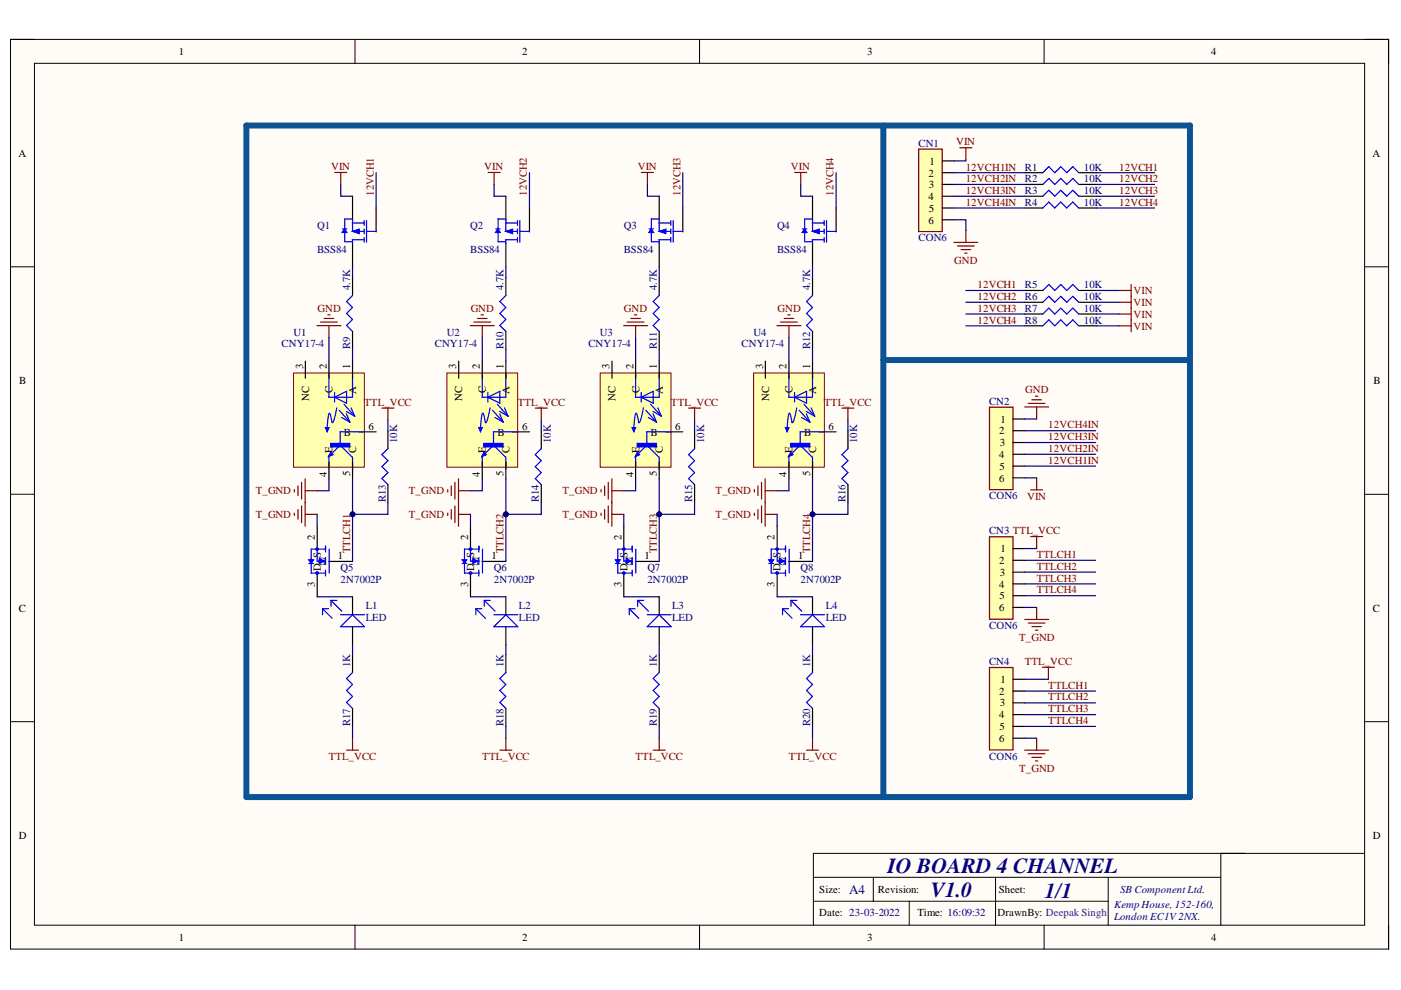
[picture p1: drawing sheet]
<svg xmlns="http://www.w3.org/2000/svg" width="297mm" height="210mm" viewBox="0 0 297 210" stroke-linecap="round" stroke-linejoin="round" font-family="sans-serif">
<defs><g id="words">
<g font-size="4.6" fill="#0c0087">
<text x="188.2" y="185">IO BOARD 4 CHANNEL</text>
<text x="197.3" y="190.1">V1.0</text>
<text x="221.5" y="190.3">1/1</text>
</g>
<text font-size="2.8" fill="#000080" x="180.1" y="189.5">A4</text>
<g font-size="2.3">
<text x="37.9" y="11.7">1</text>
<text x="110.7" y="11.7">2</text>
<text x="183.9" y="11.7">3</text>
<text x="256.8" y="11.7">4</text>
<text x="3.9" y="33.3">A</text>
<text x="197" y="34.9">1</text>
<text x="291" y="33.3">A</text>
<text x="196.9" y="37.4">2</text>
<text x="197" y="39.9">3</text>
<text x="196.9" y="47.4">6</text>
<text x="196.9" y="42.4">4</text>
<text x="197" y="44.9">5</text>
<text x="4.1" y="81.4">B</text>
<text x="64.3" y="78.1" transform="rotate(-90 64.3 78.1)">3</text>
<text x="69.3" y="78.1" transform="rotate(-90 69.3 78.1)">2</text>
<text x="70.5" y="83.4" transform="rotate(-90 70.5 83.4)">C</text>
<text x="74.3" y="78.1" transform="rotate(-90 74.3 78.1)">1</text>
<text x="75.5" y="83.6" transform="rotate(-90 75.5 83.6)">A</text>
<text x="96.7" y="78.1" transform="rotate(-90 96.7 78.1)">3</text>
<text x="101.7" y="78.1" transform="rotate(-90 101.7 78.1)">2</text>
<text x="103" y="83.4" transform="rotate(-90 103 83.4)">C</text>
<text x="106.7" y="78.1" transform="rotate(-90 106.7 78.1)">1</text>
<text x="108" y="83.6" transform="rotate(-90 108 83.6)">A</text>
<text x="129.2" y="78.1" transform="rotate(-90 129.2 78.1)">3</text>
<text x="134.3" y="78.1" transform="rotate(-90 134.3 78.1)">2</text>
<text x="135.6" y="83.4" transform="rotate(-90 135.6 83.4)">C</text>
<text x="139.3" y="78.1" transform="rotate(-90 139.3 78.1)">1</text>
<text x="140.6" y="83.6" transform="rotate(-90 140.6 83.6)">A</text>
<text x="161.8" y="78.1" transform="rotate(-90 161.8 78.1)">3</text>
<text x="166.8" y="78.1" transform="rotate(-90 166.8 78.1)">2</text>
<text x="168" y="83.4" transform="rotate(-90 168 83.4)">C</text>
<text x="171.8" y="78.1" transform="rotate(-90 171.8 78.1)">1</text>
<text x="173" y="83.6" transform="rotate(-90 173 83.6)">A</text>
<text x="291.2" y="81.4">B</text>
<text x="65.5" y="85.1" transform="rotate(-90 65.5 85.1)">NC</text>
<text x="98" y="85.1" transform="rotate(-90 98 85.1)">NC</text>
<text x="130.5" y="85.1" transform="rotate(-90 130.5 85.1)">NC</text>
<text x="163.1" y="85.1" transform="rotate(-90 163.1 85.1)">NC</text>
<text x="212.1" y="89.6">1</text>
<text x="72.9" y="92.3">B</text>
<text x="78.1" y="91.1">6</text>
<text x="105.5" y="92.3">B</text>
<text x="110.7" y="91.1">6</text>
<text x="137.9" y="92.3">B</text>
<text x="143.2" y="91.1">6</text>
<text x="170.5" y="92.3">B</text>
<text x="175.7" y="91.1">6</text>
<text x="211.8" y="92.1">2</text>
<text x="212" y="94.6">3</text>
<text x="69.3" y="101" transform="rotate(-90 69.3 101)">4</text>
<text x="70.5" y="96.1" transform="rotate(-90 70.5 96.1)">E</text>
<text x="74.3" y="101" transform="rotate(-90 74.3 101)">5</text>
<text x="75.5" y="96.1" transform="rotate(-90 75.5 96.1)">C</text>
<text x="101.7" y="101" transform="rotate(-90 101.7 101)">4</text>
<text x="103" y="96.1" transform="rotate(-90 103 96.1)">E</text>
<text x="106.7" y="101" transform="rotate(-90 106.7 101)">5</text>
<text x="108" y="96.1" transform="rotate(-90 108 96.1)">C</text>
<text x="134.3" y="101" transform="rotate(-90 134.3 101)">4</text>
<text x="135.6" y="96.1" transform="rotate(-90 135.6 96.1)">E</text>
<text x="139.3" y="101" transform="rotate(-90 139.3 101)">5</text>
<text x="140.6" y="96.1" transform="rotate(-90 140.6 96.1)">C</text>
<text x="166.8" y="101" transform="rotate(-90 166.8 101)">4</text>
<text x="168" y="96.1" transform="rotate(-90 168 96.1)">E</text>
<text x="171.8" y="101" transform="rotate(-90 171.8 101)">5</text>
<text x="173" y="96.1" transform="rotate(-90 173 96.1)">C</text>
<text x="211.8" y="97.1">4</text>
<text x="211.9" y="99.6">5</text>
<text x="211.8" y="102.1">6</text>
<text x="66.7" y="114.6" transform="rotate(-90 66.7 114.6)">2</text>
<text x="67.5" y="119.8">G</text>
<text x="71.6" y="118.5">1</text>
<text x="99.3" y="114.6" transform="rotate(-90 99.3 114.6)">2</text>
<text x="100" y="119.8">G</text>
<text x="104.2" y="118.5">1</text>
<text x="131.8" y="114.6" transform="rotate(-90 131.8 114.6)">2</text>
<text x="132.5" y="119.8">G</text>
<text x="136.7" y="118.5">1</text>
<text x="164.2" y="114.6" transform="rotate(-90 164.2 114.6)">2</text>
<text x="165" y="119.8">G</text>
<text x="169.2" y="118.5">1</text>
<text x="211.8" y="119.6">2</text>
<text x="212.1" y="117.1">1</text>
<text x="66.7" y="124.4" transform="rotate(-90 66.7 124.4)">3</text>
<text x="68" y="121" transform="rotate(-90 68 121)">D S</text>
<text x="99.3" y="124.4" transform="rotate(-90 99.3 124.4)">3</text>
<text x="100.6" y="121" transform="rotate(-90 100.6 121)">D S</text>
<text x="131.8" y="124.4" transform="rotate(-90 131.8 124.4)">3</text>
<text x="133" y="121" transform="rotate(-90 133 121)">D S</text>
<text x="164.2" y="124.4" transform="rotate(-90 164.2 124.4)">3</text>
<text x="165.5" y="121" transform="rotate(-90 165.5 121)">D S</text>
<text x="211.8" y="124.6">4</text>
<text x="212" y="122.1">3</text>
<text x="4" y="129.7">C</text>
<text x="211.8" y="129.6">6</text>
<text x="211.9" y="127.1">5</text>
<text x="291.1" y="129.7">C</text>
<text x="211.8" y="147.3">2</text>
<text x="212" y="149.8">3</text>
<text x="212.1" y="144.8">1</text>
<text x="211.8" y="152.3">4</text>
<text x="211.9" y="154.8">5</text>
<text x="211.8" y="157.3">6</text>
<text x="4" y="177.9">D</text>
<text x="291.1" y="177.9">D</text>
<text x="173.7" y="189.3">Size:</text>
<text x="186.1" y="189.3">Revision:</text>
<text x="211.8" y="189.3">Sheet:</text>
<text x="173.7" y="194.1">Date: 23-03-2022</text>
<text x="194.5" y="194.1">Time: 16:09:32</text>
<text x="211.5" y="194.1">DrawnBy: Deepak Singh</text>
<text x="37.9" y="199.5">1</text>
<text x="110.7" y="199.5">2</text>
<text x="183.9" y="199.5">3</text>
<text x="256.8" y="199.5">4</text>
</g>
<g font-size="2.3" fill="#000080">
<text x="194.8" y="31.1">CN1</text>
<text x="217.3" y="36.2">R1</text>
<text x="217.3" y="38.6">R2</text>
<text x="217.3" y="41.1">R3</text>
<text x="229.8" y="36.2">10K</text>
<text x="229.8" y="38.6">10K</text>
<text x="229.8" y="41.1">10K</text>
<text x="217.3" y="43.6">R4</text>
<text x="229.8" y="43.6">10K</text>
<text x="67.2" y="48.6">Q1</text>
<text x="67.2" y="53.6">BSS84</text>
<text x="99.7" y="48.6">Q2</text>
<text x="99.7" y="53.6">BSS84</text>
<text x="132.3" y="48.6">Q3</text>
<text x="132.3" y="53.6">BSS84</text>
<text x="164.7" y="48.6">Q4</text>
<text x="164.7" y="53.6">BSS84</text>
<text x="194.8" y="51.2">CON6</text>
<text x="74.3" y="61.6" transform="rotate(-90 74.3 61.6)">4.7K</text>
<text x="106.7" y="61.6" transform="rotate(-90 106.7 61.6)">4.7K</text>
<text x="139.3" y="61.6" transform="rotate(-90 139.3 61.6)">4.7K</text>
<text x="171.8" y="61.6" transform="rotate(-90 171.8 61.6)">4.7K</text>
<text x="217.3" y="61.1">R5</text>
<text x="217.3" y="63.6">R6</text>
<text x="229.8" y="61.1">10K</text>
<text x="229.8" y="63.6">10K</text>
<text x="62.2" y="71.1">U1</text>
<text x="94.7" y="71.1">U2</text>
<text x="127.2" y="71.1">U3</text>
<text x="159.8" y="71.1">U4</text>
<text x="217.3" y="66.1">R7</text>
<text x="217.3" y="68.6">R8</text>
<text x="229.8" y="66.1">10K</text>
<text x="229.8" y="68.6">10K</text>
<text x="59.7" y="73.6">CNY17-4</text>
<text x="74.3" y="74.1" transform="rotate(-90 74.3 74.1)">R9</text>
<text x="92.2" y="73.6">CNY17-4</text>
<text x="106.7" y="74.1" transform="rotate(-90 106.7 74.1)">R10</text>
<text x="124.7" y="73.6">CNY17-4</text>
<text x="139.3" y="74.1" transform="rotate(-90 139.3 74.1)">R11</text>
<text x="157.2" y="73.6">CNY17-4</text>
<text x="171.8" y="74.1" transform="rotate(-90 171.8 74.1)">R12</text>
<text x="209.7" y="85.8">CN2</text>
<text x="84.2" y="94" transform="rotate(-90 84.2 94)">10K</text>
<text x="116.8" y="94" transform="rotate(-90 116.8 94)">10K</text>
<text x="149.3" y="94" transform="rotate(-90 149.3 94)">10K</text>
<text x="181.7" y="94" transform="rotate(-90 181.7 94)">10K</text>
<text x="81.8" y="106.5" transform="rotate(-90 81.8 106.5)">R13</text>
<text x="114.3" y="106.5" transform="rotate(-90 114.3 106.5)">R14</text>
<text x="146.7" y="106.5" transform="rotate(-90 146.7 106.5)">R15</text>
<text x="179.3" y="106.5" transform="rotate(-90 179.3 106.5)">R16</text>
<text x="209.7" y="105.9">CON6</text>
<text x="209.7" y="113.3">CN3 TTL_VCC</text>
<text x="72.2" y="121.1">Q5</text>
<text x="72.2" y="123.6">2N7002P</text>
<text x="104.7" y="121.1">Q6</text>
<text x="104.7" y="123.6">2N7002P</text>
<text x="137.3" y="121.1">Q7</text>
<text x="137.3" y="123.6">2N7002P</text>
<text x="169.7" y="121.1">Q8</text>
<text x="169.7" y="123.6">2N7002P</text>
<text x="77.6" y="129.1">L1</text>
<text x="77.6" y="131.6">LED</text>
<text x="110" y="129.1">L2</text>
<text x="110" y="131.6">LED</text>
<text x="142.5" y="129.1">L3</text>
<text x="142.5" y="131.6">LED</text>
<text x="175.1" y="129.1">L4</text>
<text x="175.1" y="131.6">LED</text>
<text x="209.7" y="133.3">CON6</text>
<text x="74.3" y="141.5" transform="rotate(-90 74.3 141.5)">1K</text>
<text x="106.7" y="141.5" transform="rotate(-90 106.7 141.5)">1K</text>
<text x="139.3" y="141.5" transform="rotate(-90 139.3 141.5)">1K</text>
<text x="171.8" y="141.5" transform="rotate(-90 171.8 141.5)">1K</text>
<text x="209.7" y="141.1">CN4</text>
<text x="74.3" y="154" transform="rotate(-90 74.3 154)">R17</text>
<text x="106.7" y="154" transform="rotate(-90 106.7 154)">R18</text>
<text x="139.3" y="154" transform="rotate(-90 139.3 154)">R19</text>
<text x="171.8" y="154" transform="rotate(-90 171.8 154)">R20</text>
<text x="209.7" y="161.1">CON6</text>
<text x="237.5" y="189.3">SB Component Ltd.</text>
<text x="236.2" y="192.6">KempHouse, 152-160,</text>
<text x="236.2" y="195.2">London EC1V2NX.</text>
</g>
<g font-size="2.3" fill="#800000">
<text x="202.7" y="30.8">VIN</text>
<text x="70.2" y="36.1">VIN</text>
<text x="79.2" y="41.6" transform="rotate(-90 79.2 41.6)">12VCH1</text>
<text x="102.7" y="36.1">VIN</text>
<text x="111.7" y="41.6" transform="rotate(-90 111.7 41.6)">12VCH2</text>
<text x="135.2" y="36.1">VIN</text>
<text x="144.3" y="41.6" transform="rotate(-90 144.3 41.6)">12VCH3</text>
<text x="167.7" y="36.1">VIN</text>
<text x="176.8" y="41.6" transform="rotate(-90 176.8 41.6)">12VCH4</text>
<text x="204.7" y="36.2">12VCH1IN</text>
<text x="204.7" y="38.6">12VCH2IN</text>
<text x="204.7" y="41.1">12VCH3IN</text>
<text x="237.3" y="36.2">12VCH1</text>
<text x="237.3" y="38.6">12VCH2</text>
<text x="237.3" y="41.1">12VCH3</text>
<text x="204.7" y="43.6">12VCH4IN</text>
<text x="237.3" y="43.6">12VCH4</text>
<text x="202.3" y="56">GND</text>
<text x="207.3" y="61.1">12VCH1</text>
<text x="207.3" y="63.6">12VCH2</text>
<text x="240.3" y="62.3">VIN</text>
<text x="240.3" y="64.9">VIN</text>
<text x="67.3" y="66.1">GND</text>
<text x="99.8" y="66.1">GND</text>
<text x="132.3" y="66.1">GND</text>
<text x="164.8" y="66.1">GND</text>
<text x="207.3" y="66.1">12VCH3</text>
<text x="207.3" y="68.6">12VCH4</text>
<text x="240.3" y="67.3">VIN</text>
<text x="240.3" y="69.9">VIN</text>
<text x="217.3" y="83.3">GND</text>
<text x="77.2" y="86.1">TTL_VCC</text>
<text x="109.8" y="86.1">TTL_VCC</text>
<text x="142.2" y="86.1">TTL_VCC</text>
<text x="174.7" y="86.1">TTL_VCC</text>
<text x="222.3" y="95.8">12VCH2IN</text>
<text x="222.3" y="93.4">12VCH3IN</text>
<text x="222.3" y="90.8">12VCH4IN</text>
<text x="222.3" y="98.3">12VCH1IN</text>
<text x="54.2" y="104.8">T_GND</text>
<text x="86.7" y="104.8">T_GND</text>
<text x="119.2" y="104.8">T_GND</text>
<text x="151.7" y="104.8">T_GND</text>
<text x="217.8" y="105.9">VIN</text>
<text x="54.2" y="109.8">T_GND</text>
<text x="86.7" y="109.8">T_GND</text>
<text x="119.2" y="109.8">T_GND</text>
<text x="151.7" y="109.8">T_GND</text>
<text x="74.3" y="117.3" transform="rotate(-90 74.3 117.3)">TTLCH1</text>
<text x="106.7" y="117.3" transform="rotate(-90 106.7 117.3)">TTLCH2</text>
<text x="139.3" y="117.3" transform="rotate(-90 139.3 117.3)">TTLCH3</text>
<text x="171.8" y="117.3" transform="rotate(-90 171.8 117.3)">TTLCH4</text>
<text x="219.8" y="118.4">TTLCH1</text>
<text x="219.8" y="120.8">TTLCH2</text>
<text x="219.8" y="123.3">TTLCH3</text>
<text x="219.8" y="125.8">TTLCH4</text>
<text x="216.1" y="135.9">T_GND</text>
<text x="217.3" y="141">TTL_VCC</text>
<text x="222.3" y="148.5">TTLCH2</text>
<text x="222.3" y="146.1">TTLCH1</text>
<text x="222.3" y="151.1">TTLCH3</text>
<text x="222.3" y="153.5">TTLCH4</text>
<text x="69.7" y="161.1">TTL_VCC</text>
<text x="102.2" y="161.1">TTL_VCC</text>
<text x="134.7" y="161.1">TTL_VCC</text>
<text x="167.3" y="161.1">TTL_VCC</text>
<text x="216.1" y="163.6">T_GND</text>
</g>
</g></defs>
<path d="M2.2 8.4h292.2v192.8h-292.2z" fill-rule="evenodd" fill="#fffcf8"/>
<path d="M2.2 8.4h292.2v192.8h-292.2z" fill="none" stroke="#000" stroke-width=".21"/>
<path d="M7.3 13.4h282v182.8h-282z" fill-rule="evenodd" fill="#fffcf8"/>
<g fill="none" stroke="#000" stroke-width=".21">
<path d="M2.2 8.3h5.1M7.3 13.4h282v182.8h-282zM75.3 8.3v5.1M148.3 8.3v5.1M221.4 8.4v5M289.3 8.4h5.1v5M2.2 56.6h5.1M289.3 56.6h5.1M2.2 104.8h5.1M289.3 104.8h5.1M2.2 153h5.1M289.3 153h5.1"/>
<path d="M75.3 196.2v5M148.3 196.2v5M172.4 186h86.4M172.4 191.1h62.6M185.2 186v5.1M192.8 191.1v5.1M211.1 186v10.2M221.4 196.2v5M235 186v10.2M258.8 180.9v15.3M289.3 180.9h-116.9v15.3M294.4 196.2v5"/>
</g>
<path d="M62.2 79.1h15v20h-15z" fill-rule="evenodd" fill="#ffffb0"/>
<path d="M62.2 79.1h15v20h-15z" fill="none" stroke="#800000" stroke-width=".21"/>
<path d="M69.7 79.2v5M74.7 79.2v5h-5M70.9 84.2l2.6-1.2v2.5zM70.9 83.2v2" fill="none" stroke="#00f" stroke-width=".25"/>
<path d="M69 90.7h.7l-.3 .8z" fill="#00f"/>
<path d="M69 90.7h.7l-.3 .8zM71.9 87l2.3 2.5M72.4 88.5l1.8 1M72.9 85.7l2.3 2.6M73.4 87.2l1.8 1.1M73.4 87.7l.8 1.8M74.4 86.5l.8 1.8" fill="none" stroke="#00f" stroke-width=".25"/>
<path d="M64.7 76.6v3.6M69.7 76.6v3.6M74.7 76.6v3.6M76.1 91.6h3.6" fill="none" stroke="#000" stroke-width=".25"/>
<path d="M70.1 94h4.1v.8h-4.1z" fill-rule="evenodd" fill="#00f"/>
<path d="M69.6 96.9l2.5-2.5 2.6 2.5M69.7 96.5v2.6M70.1 94h4.1v.8h-4.1zM72.1 91.6v2.5M74.7 96.9v2.6" fill="none" stroke="#00f" stroke-width=".25"/>
<path d="M70.1 95.9l.5 .5-.9 .4z" fill="#00f"/>
<path d="M74.7 50.8h2.5M74.7 49.1h2.5M74.7 47.3h2.5M77.2 46.8v1M77.2 48.6v1M77.2 50.3v1M77.7 49.1h2M77.7 46.8v4.5M74.7 62.7l-1.2 1.2 1.2 1.3-1.2 1.3 1.2 1.2-1.2 1.3 1.2 1.3M70.1 95.9l.5 .5-.9 .4zM71.4 86.5l-.4 2a1.23 1.23 0 0 1-.5 1.1l-.1-.1a2.85 2.85 0 0 0-.6-1.9l-.2 .6-.2 2.3M72.1 91.5l5.1 .1" fill="none" stroke="#00f" stroke-width=".25"/>
<path d="M74.7 41.6v5.1M74.7 51.5v5.1M74.7 58.8v3.9M79.7 44.1v5.1M74.7 70.3v3.8M69.7 98v3.6M74.7 98v3.6" fill="none" stroke="#000" stroke-width=".25"/>
<path d="M74.7 49.1l1.5-.5v1z" fill="#00f"/>
<path d="M74.7 49.1l1.5-.5v1z" fill="none" stroke="#00f" stroke-width=".21"/>
<path d="M73 48.5h.6M73.1 46.4v2.1M73.1 49.2v2M74.7 46.4v2.6M74.7 50.8v.8" fill="none" stroke="#00f" stroke-width=".25"/>
<path d="M73 48.5l.6 .8h-1.1z" fill="#00f"/>
<g fill="none" stroke="#00f" stroke-width=".25">
<path d="M72.6 48.5h.5M73 48.5l.6 .8h-1.1zM73.1 46.4h1.5M73.1 51.2h1.5M82.2 95.1l-1.2 1.3 1.2 1.3-1.2 1.2 1.2 1.3-1.2 1.3 1.2 1.2M65.5 119.5h1M67.2 116.4v2.6h1.8M69 115.8v1.3M69 118.2v1.5M69 116.4h-3v5.1h3v-.6M69.8 116.4v5.1M68.4 129.1v1.2"/>
<path d="M68.4 129.1l2 2M68.4 129.1h1.3M70.2 127.3v1.3M70.2 127.3l2.3 2.3M70.2 127.3h1.2M72.2 132.9l2.5-2.6 2.6 2.6zM72.2 130.3h5.1M74.7 142.6l-1.2 1.3 1.2 1.2-1.2 1.3 1.2 1.3-1.2 1.2 1.2 1.3"/>
</g>
<g fill="none" stroke="#800000" stroke-width=".25">
<path d="M71 36.6h2.5M72.2 36.6v2.5M67.2 69h5.1M68 68.3h3.5M68.7 67.5h2.1M69.5 66.8h.5M69.7 69v2.6M81 86.5h2.5M82.2 86.5v2.6M62.4 103.8v.5M63.2 103v2.1M63.9 102.3v3.5"/>
<path d="M64.7 101.5v5.1M64.7 104.1h2.5M73.5 159.1h2.5M74.7 156.5v2.6"/>
</g>
<path d="M82.2 91.3v3.8M67.2 111.5v5.1M69.7 119h5M82.2 102.7v3.9M67.2 121.5v5M74.7 126.5v3.8M74.7 132.9v3.8M74.7 138.8v3.8M74.7 150.2v3.8" fill="none" stroke="#000" stroke-width=".25"/>
<path d="M67.8 118.5l1 .5-1 .5z" fill="#00f"/>
<path d="M67.8 118.5l1 .5-1 .5z" fill="none" stroke="#00f" stroke-width=".25"/>
<path d="M65.5 118.7h1l-.5 .8z" fill="#00f"/>
<path d="M65.5 118.7h1l-.5 .8zM69 115.8v.6M69 121.5v.6" fill="none" stroke="#00f" stroke-width=".25"/>
<g fill="none" stroke="#00f" stroke-width=".21">
<circle cx="67.2" cy="116.4" r=".25"/>
<circle cx="67.2" cy="121.5" r=".25"/>
</g>
<path d="M62.4 108.8v.5M63.2 108v2.1M63.9 107.3v3.5M64.7 106.5v5.1M64.7 109h2.5" fill="none" stroke="#800000" stroke-width=".25"/>
<path d="M94.8 79.1h15v20h-15z" fill-rule="evenodd" fill="#ffffb0"/>
<path d="M94.8 79.1h15v20h-15z" fill="none" stroke="#800000" stroke-width=".21"/>
<path d="M102.3 79.2v5M107.3 79.2v5h-5.1M103.4 84.2l2.6-1.2v2.5zM103.4 83.2v2" fill="none" stroke="#00f" stroke-width=".25"/>
<path d="M101.5 90.7h.8l-.4 .8z" fill="#00f"/>
<path d="M101.5 90.7h.8l-.4 .8zM104.4 87l2.3 2.5M104.9 88.5l1.8 1M105.4 85.7l2.3 2.6M105.9 87.2l1.8 1.1M105.9 87.7l.8 1.8M107 86.5l.7 1.8" fill="none" stroke="#00f" stroke-width=".25"/>
<path d="M97.3 76.6v3.6M102.3 76.6v3.6M107.3 76.6v3.6M108.7 91.6h3.6" fill="none" stroke="#000" stroke-width=".25"/>
<path d="M102.6 94h4.1v.8h-4.1z" fill-rule="evenodd" fill="#00f"/>
<path d="M102.1 96.9l2.5-2.5 2.6 2.5M102.3 96.5v2.6M102.6 94h4.1v.8h-4.1zM104.6 91.6v2.5M107.3 96.9v2.6" fill="none" stroke="#00f" stroke-width=".25"/>
<path d="M102.6 95.9l.5 .5-.9 .4z" fill="#00f"/>
<path d="M107.2 50.8h2.5M107.2 49.1h2.5M107.2 47.3h2.5M109.7 46.8v1M109.7 48.6v1M109.7 50.3v1M110.2 49.1h2.1M110.2 46.8v4.5M107.3 62.7l-1.3 1.2 1.3 1.3-1.3 1.3 1.3 1.2-1.3 1.3 1.3 1.3M102.6 95.9l.5 .5-.9 .4zM103.9 86.5l-.4 2a1.2 1.2 0 0 1-.5 1.1l-.1-.1a2.85 2.85 0 0 0-.6-1.9l-.4 2.9M104.6 91.5l5.2 .1" fill="none" stroke="#00f" stroke-width=".25"/>
<path d="M107.3 41.6v5.1M107.3 51.5v5.1M107.3 58.8v3.9M112.3 44.1v5.1M107.3 70.3v3.8M102.3 98v3.6M107.3 98v3.6" fill="none" stroke="#000" stroke-width=".25"/>
<path d="M107.2 49.1l1.5-.5v1z" fill="#00f"/>
<path d="M107.2 49.1l1.5-.5v1z" fill="none" stroke="#00f" stroke-width=".21"/>
<path d="M105.6 48.5h.5M105.6 46.4v2.1M105.6 49.2v2M107.3 46.4v2.6M107.3 50.8v.8" fill="none" stroke="#00f" stroke-width=".25"/>
<path d="M105.6 48.5l.5 .8h-1.1z" fill="#00f"/>
<g fill="none" stroke="#00f" stroke-width=".25">
<path d="M105.1 48.5h.5M105.6 48.5l.5 .8h-1.1zM105.6 46.4h1.5M105.6 51.2h1.5M114.8 95.1l-1.3 1.3 1.3 1.3-1.3 1.2 1.3 1.3-1.3 1.3 1.3 1.2M98 119.5h1M99.8 116.4v2.6h1.7M101.5 115.8v1.3M101.5 118.2v1.5M101.5 116.4h-3v5.1h3v-.6M102.3 116.4v5.1M100.9 129.1v1.2"/>
<path d="M100.9 129.1l2 2M100.9 129.1h1.3M102.7 127.3v1.3M102.7 127.3l2.3 2.3M102.7 127.3h1.2M104.7 132.9l2.6-2.6 2.5 2.6zM104.7 130.3h5.1M107.3 142.6l-1.3 1.3 1.3 1.2-1.3 1.3 1.3 1.3-1.3 1.2 1.3 1.3"/>
</g>
<g fill="none" stroke="#800000" stroke-width=".25">
<path d="M103.5 36.6h2.5M104.8 36.6v2.5M99.7 69h5.1M100.5 68.3h3.5M101.2 67.5h2.1M102 66.8h.5M102.3 69v2.6M113.5 86.5h2.5M114.8 86.5v2.6M94.9 103.8v.5M95.7 103v2.1M96.4 102.3v3.5"/>
<path d="M97.2 101.5v5.1M97.2 104.1h2.6M106 159.1h2.5M107.3 156.5v2.6"/>
</g>
<path d="M114.8 91.3v3.8M99.8 111.5v5.1M102.2 119h5.1M114.8 102.7v3.9M99.8 121.5v5M107.3 126.5v3.8M107.3 132.9v3.8M107.3 138.8v3.8M107.3 150.2v3.8" fill="none" stroke="#000" stroke-width=".25"/>
<path d="M100.3 118.5l1 .5-1 .5z" fill="#00f"/>
<path d="M100.3 118.5l1 .5-1 .5z" fill="none" stroke="#00f" stroke-width=".25"/>
<path d="M98 118.7h1l-.5 .8z" fill="#00f"/>
<path d="M98 118.7h1l-.5 .8zM101.5 115.8v.6M101.5 121.5v.6" fill="none" stroke="#00f" stroke-width=".25"/>
<g fill="none" stroke="#00f" stroke-width=".21">
<circle cx="99.7" cy="116.4" r=".25"/>
<circle cx="99.8" cy="116.4" r=".25"/>
<circle cx="99.8" cy="121.5" r=".25"/>
</g>
<path d="M94.9 108.8v.5M95.7 108v2.1M96.4 107.3v3.5M97.2 106.5v5.1M97.2 109h2.6" fill="none" stroke="#800000" stroke-width=".25"/>
<path d="M127.3 79.1h15v20h-15z" fill-rule="evenodd" fill="#ffffb0"/>
<path d="M127.3 79.1h15v20h-15z" fill="none" stroke="#800000" stroke-width=".21"/>
<path d="M134.8 79.2v5M139.8 79.2v5h-5.1M136 84.2l2.5-1.2v2.5zM136 83.2v2" fill="none" stroke="#00f" stroke-width=".25"/>
<path d="M134 90.7h.8l-.4 .8z" fill="#00f"/>
<path d="M134 90.7h.8l-.4 .8zM136.9 87l2.3 2.5M137.4 88.5l1.8 1M137.9 85.7l2.3 2.6M138.5 87.2l1.7 1.1M138.5 87.7l.7 1.8M139.5 86.5l.7 1.8" fill="none" stroke="#00f" stroke-width=".25"/>
<path d="M129.8 76.6v3.6M134.8 76.6v3.6M139.8 76.6v3.6M141.2 91.6h3.6" fill="none" stroke="#000" stroke-width=".25"/>
<path d="M135.1 94h4.1v.8h-4.1z" fill-rule="evenodd" fill="#00f"/>
<path d="M134.6 96.9l2.5-2.5 2.6 2.5M134.8 96.5v2.6M135.1 94h4.1v.8h-4.1zM137.1 91.6v2.5M139.8 96.9v2.6" fill="none" stroke="#00f" stroke-width=".25"/>
<path d="M135.1 95.9l.5 .5-.9 .4z" fill="#00f"/>
<path d="M139.7 50.8h2.5M139.7 49.1h2.5M139.7 47.3h2.5M142.2 46.8v1M142.2 48.6v1M142.2 50.3v1M142.7 49.1h2.1M142.7 46.8v4.5M139.8 62.7l-1.3 1.2 1.3 1.3-1.3 1.3 1.3 1.2-1.3 1.3 1.3 1.3M135.1 95.9l.5 .5-.9 .4zM136.4 86.5l-.4 2a1.23 1.23 0 0 1-.5 1.1l-.1-.1a2.94 2.94 0 0 0-.6-1.9l-.2 .8-.2 2.1M137.1 91.5l5.2 .1" fill="none" stroke="#00f" stroke-width=".25"/>
<path d="M139.8 41.6v5.1M139.8 51.5v5.1M139.8 58.8v3.9M144.8 44.1v5.1M139.8 70.3v3.8M134.8 98v3.6M139.8 98v3.6" fill="none" stroke="#000" stroke-width=".25"/>
<path d="M139.7 49.1l1.5-.5v1z" fill="#00f"/>
<path d="M139.7 49.1l1.5-.5v1z" fill="none" stroke="#00f" stroke-width=".21"/>
<path d="M138.1 48.5h.5M138.1 46.4v2.1M138.1 49.2v2M139.8 46.4v2.6M139.8 50.8v.8" fill="none" stroke="#00f" stroke-width=".25"/>
<path d="M138.1 48.5l.5 .8h-1z" fill="#00f"/>
<g fill="none" stroke="#00f" stroke-width=".25">
<path d="M137.6 48.5h.5M138.1 48.5l.5 .8h-1zM138.1 46.4h1.5M138.1 51.2h1.5M147.3 95.1l-1.3 1.3 1.3 1.3-1.3 1.2 1.3 1.3-1.3 1.3 1.3 1.2M130.5 119.5h1M132.3 116.4v2.6h1.7M134 115.8v1.3M134 118.2v1.5M134 116.4h-3v5.1h3v-.6M134.8 116.4v5.1M133.4 129.1v1.2"/>
<path d="M133.4 129.1l2 2M133.4 129.1h1.3M135.2 127.3v1.3M135.2 127.3l2.3 2.3M135.2 127.3h1.3M137.2 132.9l2.6-2.6 2.5 2.6zM137.2 130.3h5.1M139.8 142.6l-1.3 1.3 1.3 1.2-1.3 1.3 1.3 1.3-1.3 1.2 1.3 1.3"/>
</g>
<g fill="none" stroke="#800000" stroke-width=".25">
<path d="M136 36.6h2.5M137.3 36.6v2.5M132.2 69h5.1M133 68.3h3.5M133.7 67.5h2.1M134.5 66.8h.5M134.8 69v2.6M146 86.5h2.5M147.3 86.5v2.6M127.4 103.8v.5M128.2 103v2.1M129 102.3v3.5"/>
<path d="M129.7 101.5v5.1M129.7 104.1h2.6M138.5 159.1h2.5M139.8 156.5v2.6"/>
</g>
<path d="M147.3 91.3v3.8M132.3 111.5v5.1M134.7 119h5.1M147.3 102.7v3.9M132.3 121.5v5M139.8 126.5v3.8M139.8 132.9v3.8M139.8 138.8v3.8M139.8 150.2v3.8" fill="none" stroke="#000" stroke-width=".25"/>
<path d="M132.8 118.5l1 .5-1 .5z" fill="#00f"/>
<path d="M132.8 118.5l1 .5-1 .5z" fill="none" stroke="#00f" stroke-width=".25"/>
<path d="M130.5 118.7h1l-.5 .8z" fill="#00f"/>
<path d="M130.5 118.7h1l-.5 .8zM134 115.8v.6M134 121.5v.6" fill="none" stroke="#00f" stroke-width=".25"/>
<g fill="none" stroke="#00f" stroke-width=".21">
<circle cx="132.3" cy="116.4" r=".26"/>
<circle cx="132.3" cy="121.5" r=".25"/>
</g>
<path d="M127.4 108.8v.5M128.2 108v2.1M129 107.3v3.5M129.7 106.5v5.1M129.7 109h2.6" fill="none" stroke="#800000" stroke-width=".25"/>
<path d="M159.8 79.1h15v20h-15z" fill-rule="evenodd" fill="#ffffb0"/>
<path d="M159.8 79.1h15v20h-15z" fill="none" stroke="#800000" stroke-width=".21"/>
<path d="M167.3 79.2v5M172.3 79.2v5h-5.1M168.5 84.2l2.5-1.2v2.5zM168.5 83.2v2" fill="none" stroke="#00f" stroke-width=".25"/>
<path d="M166.5 90.7h.8l-.4 .8z" fill="#00f"/>
<path d="M166.5 90.7h.8l-.4 .8zM169.4 87l2.3 2.5M169.9 88.5l1.8 1M170.5 85.7l2.2 2.6M171 87.2l1.7 1.1M171 87.7l.7 1.8M172 86.5l.7 1.8" fill="none" stroke="#00f" stroke-width=".25"/>
<path d="M162.3 76.6v3.6M167.3 76.6v3.6M172.3 76.6v3.6M173.7 91.6h3.6" fill="none" stroke="#000" stroke-width=".25"/>
<path d="M167.6 94h4.1v.8h-4.1z" fill-rule="evenodd" fill="#00f"/>
<path d="M167.1 96.9l2.5-2.5 2.6 2.5M167.3 96.5v2.6M167.6 94h4.1v.8h-4.1zM169.6 91.6v2.5M172.3 96.9v2.6" fill="none" stroke="#00f" stroke-width=".25"/>
<path d="M167.6 95.9l.5 .5-.9 .4z" fill="#00f"/>
<path d="M172.2 50.8h2.5M172.2 49.1h2.5M172.2 47.3h2.5M174.7 46.8v1M174.7 48.6v1M174.7 50.3v1M175.2 49.1h2.1M175.2 46.8v4.5M172.3 62.7l-1.3 1.2 1.3 1.3-1.3 1.3 1.3 1.2-1.3 1.3 1.3 1.3M167.6 95.9l.5 .5-.9 .4zM168.9 86.5l-.4 1.8a1.61 1.61 0 0 1-.5 1.3l-.6-2a4.7 4.7 0 0 0-.5 2.6v.3M169.6 91.5l5.2 .1" fill="none" stroke="#00f" stroke-width=".25"/>
<path d="M172.3 41.6v5.1M172.3 51.5v5.1M172.3 58.8v3.9M177.3 44.1v5.1M172.3 70.3v3.8M167.3 98v3.6M172.3 98v3.6" fill="none" stroke="#000" stroke-width=".25"/>
<path d="M172.2 49.1l1.5-.5v1z" fill="#00f"/>
<path d="M172.2 49.1l1.5-.5v1z" fill="none" stroke="#00f" stroke-width=".21"/>
<path d="M170.6 48.5h.5M170.6 46.4v2.1M170.6 49.2v2M172.3 46.4v2.6M172.3 50.8v.8" fill="none" stroke="#00f" stroke-width=".25"/>
<path d="M170.6 48.5l.5 .8h-1z" fill="#00f"/>
<g fill="none" stroke="#00f" stroke-width=".25">
<path d="M170.1 48.5h.5M170.6 48.5l.5 .8h-1zM170.6 46.4h1.5M170.6 51.2h1.5M179.8 95.1l-1.3 1.3 1.3 1.3-1.3 1.2 1.3 1.3-1.3 1.3 1.3 1.3M163 119.5h1M164.8 116.4v2.6h1.7M166.5 115.8v1.3M166.5 118.2v1.5M166.5 116.4h-3v5.1h3v-.6M167.3 116.4v5.1M165.9 129.1v1.2"/>
<path d="M165.9 129.1l2.1 2M165.9 129.1h1.3M167.7 127.3v1.3M167.7 127.3l2.3 2.3M167.7 127.3h1.3M169.7 132.9l2.6-2.6 2.5 2.6zM169.7 130.3h5.1M172.3 142.6l-1.3 1.3 1.3 1.2-1.3 1.3 1.3 1.3-1.3 1.2 1.3 1.3"/>
</g>
<g fill="none" stroke="#800000" stroke-width=".25">
<path d="M168.5 36.6h2.5M169.8 36.6v2.5M164.7 69h5.1M165.5 68.3h3.5M166.3 67.5h2M167 66.8h.5M167.3 69v2.6M178.5 86.5h2.5M179.8 86.5v2.6M159.9 103.8v.5M160.7 103v2.1M161.5 102.3v3.5"/>
<path d="M162.2 101.5v5.1M162.2 104.1h2.6M171 159.1h2.5M172.3 156.5v2.6"/>
</g>
<path d="M179.8 91.3v3.8M164.8 111.5v5.1M167.2 119h5.1M179.8 102.8v3.8M164.8 121.5v5M172.3 126.5v3.8M172.3 132.9v3.8M172.3 138.8v3.8M172.3 150.2v3.8" fill="none" stroke="#000" stroke-width=".25"/>
<path d="M165.3 118.5l1 .5-1 .5z" fill="#00f"/>
<path d="M165.3 118.5l1 .5-1 .5z" fill="none" stroke="#00f" stroke-width=".25"/>
<path d="M163 118.7h1l-.5 .8z" fill="#00f"/>
<path d="M221.1 36.6l1.3-1.3 1.2 1.3 1.3-1.3 1.3 1.3 1.3-1.3 1.2 1.3M221.1 39.1l1.3-1.3 1.2 1.3 1.3-1.3 1.3 1.3 1.3-1.3 1.2 1.3M221.1 41.6l1.3-1.3 1.2 1.3 1.3-1.3 1.3 1.3 1.3-1.3 1.2 1.3M221.1 44.1l1.3-1.3 1.2 1.3 1.3-1.3 1.3 1.3 1.3-1.3 1.2 1.3M163 118.7h1l-.5 .8zM166.5 115.8v.6M166.5 121.5v.6" fill="none" stroke="#00f" stroke-width=".25"/>
<g fill="none" stroke="#00f" stroke-width=".21">
<circle cx="164.8" cy="116.4" r=".25"/>
<circle cx="164.8" cy="121.5" r=".25"/>
</g>
<path d="M203.5 31.3h2.6M204.8 31.3v2.6M159.9 108.8v.5M160.7 108v2.1M161.5 107.3v3.5M162.2 106.5v5.1M162.2 109h2.6" fill="none" stroke="#800000" stroke-width=".25"/>
<path d="M52.2 26.6h200.1v142.4h-200.1z" fill="none" stroke="#0b5394" stroke-width="1.3"/>
<path d="M217.3 36.6h3.8M217.3 39.1h3.8M228.7 36.6h3.8M228.7 39.1h3.8M217.3 41.6h3.8M217.3 44.1h3.8M228.7 41.6h3.8M228.7 44.1h3.8" fill="none" stroke="#000" stroke-width=".25"/>
<path d="M194.8 31.6h5v17.5h-5z" fill-rule="evenodd" fill="#ffffb0"/>
<g fill="none" stroke="#800000" stroke-width=".25">
<path d="M194.8 31.6h5v17.5h-5zM202.2 51.4h5.1M203 52.2h3.6M203.8 52.9h2M204.5 53.7h.5M204.8 48.9v2.5M237.3 61.6h2.5M237.3 64.1h2.5M237.3 66.6h2.5M237.3 69.1h2.5M239.8 60.3v10.1M221 141.5h2.6"/>
<path d="M222.3 141.5v2.5"/>
</g>
<g fill="none" stroke="#000" stroke-width=".25">
<path d="M199.7 39.1h2.6M199.7 36.6h2.6M199.7 34.1h2.6M199.7 46.6h2.6M199.7 44.1h2.6M199.7 41.6h2.6M217.3 61.6h3.8M217.3 64.1h3.8M217.3 66.6h3.8M217.3 69.1h3.8M228.7 61.6h3.8M228.7 64.1h3.8"/>
<path d="M228.7 66.6h3.8M228.7 69.1h3.8"/>
</g>
<path d="M221.1 61.6l1.3-1.3 1.2 1.3 1.3-1.3 1.3 1.3 1.3-1.3 1.2 1.3M221.1 64.1l1.3-1.3 1.2 1.3 1.3-1.3 1.3 1.3 1.3-1.3 1.2 1.3M221.1 66.6l1.3-1.3 1.2 1.3 1.3-1.3 1.3 1.3 1.3-1.3 1.2 1.3M221.1 69.1l1.3-1.3 1.2 1.3 1.3-1.3 1.3 1.3 1.3-1.3 1.2 1.3" fill="none" stroke="#00f" stroke-width=".25"/>
<path d="M209.8 141.5h5v17.5h-5z" fill-rule="evenodd" fill="#ffffb0"/>
<path d="M209.8 141.5h5v17.5h-5zM217.3 159.1h5M218 159.8h3.6M219.8 156.5v2.6M218.8 160.6h2M219.5 161.3h.5" fill="none" stroke="#800000" stroke-width=".25"/>
<path d="M214.7 156.5h2.6M214.7 154h2.6M214.7 151.5h2.6M214.7 149h2.6M214.7 146.5h2.6M214.7 144h2.6" fill="none" stroke="#000" stroke-width=".25"/>
<path d="M187.3 26.6v142.4M187.3 76.3h65" fill="none" stroke="#0b5394" stroke-width="1.3"/>
<path d="M209.8 86.3h5v17.5h-5z" fill-rule="evenodd" fill="#ffffb0"/>
<path d="M209.8 86.3h5v17.5h-5zM217.3 86.3h5M218 85.5h3.6M218.8 84.8h2M219.5 84h.5M219.8 86.3v2.5M218.5 103.9h2.6M219.8 101.3v2.6" fill="none" stroke="#800000" stroke-width=".25"/>
<path d="M214.7 98.8h2.6M214.7 96.3h2.6M214.7 93.8h2.6M214.7 91.3h2.6M214.7 88.8h2.6M214.7 101.3h2.6" fill="none" stroke="#000" stroke-width=".25"/>
<path d="M209.8 113.8h5v17.5h-5z" fill-rule="evenodd" fill="#ffffb0"/>
<path d="M209.8 113.8h5v17.5h-5zM218.5 113.8h2.6M219.8 113.8v2.5M217.3 131.3h5M218 132.1h3.6M218.8 132.9h2M219.5 133.6h.5M219.8 128.8v2.5" fill="none" stroke="#800000" stroke-width=".25"/>
<path d="M214.7 118.8h2.6M214.7 116.3h2.6M214.7 128.8h2.6M214.7 126.3h2.6M214.7 123.8h2.6M214.7 121.3h2.6" fill="none" stroke="#000" stroke-width=".25"/>
<path d="M79.7 36.6v7.5M74.7 56.6v2.2M69.7 71.6v5M74.7 74.1v2.5M82.2 89.1v2.2M69.7 101.6v2.5h-2.5M74.7 101.6v7.4M74.7 136.7v2.1" fill="none" stroke="#000080" stroke-width=".25"/>
<circle cx="74.7" cy="109" r=".51" fill="#000080"/>
<circle cx="74.7" cy="109" r=".51" fill="none" stroke="#000080" stroke-width=".21"/>
<path d="M72.2 39.1v2.5h2.5M67.2 109v2.5M82.2 106.6v2.4h-7.5v10M67.2 126.5h7.5M74.7 154v2.5" fill="none" stroke="#000080" stroke-width=".25"/>
<circle cx="74.7" cy="109" r=".51" fill="#000080"/>
<circle cx="74.7" cy="109" r=".51" fill="none" stroke="#000080" stroke-width=".21"/>
<path d="M112.3 36.6v7.5M107.3 56.6v2.2M102.3 71.6v5M107.3 74.1v2.5M114.8 89.1v2.2M102.3 101.6v2.5h-2.5M107.3 101.6v7.4M107.3 136.7v2.1" fill="none" stroke="#000080" stroke-width=".25"/>
<circle cx="107.3" cy="109" r=".51" fill="#000080"/>
<circle cx="107.3" cy="109" r=".51" fill="none" stroke="#000080" stroke-width=".21"/>
<path d="M104.8 39.1v2.5h2.5M99.8 109v2.5M114.8 106.6v2.4h-7.5v10M99.8 126.5h7.5M107.3 154v2.5" fill="none" stroke="#000080" stroke-width=".25"/>
<circle cx="107.3" cy="109" r=".51" fill="#000080"/>
<circle cx="107.3" cy="109" r=".51" fill="none" stroke="#000080" stroke-width=".21"/>
<path d="M144.8 36.6v7.5M139.8 56.6v2.2M134.8 71.6v5M139.8 74.1v2.5M147.3 89.1v2.2M134.8 101.6v2.5h-2.5M139.8 101.6v7.4M139.8 136.7v2.1" fill="none" stroke="#000080" stroke-width=".25"/>
<circle cx="139.8" cy="109" r=".51" fill="#000080"/>
<circle cx="139.8" cy="109" r=".51" fill="none" stroke="#000080" stroke-width=".21"/>
<path d="M137.3 39.1v2.5h2.5M132.3 109v2.5M147.3 106.6v2.4h-7.5v10M132.3 126.5h7.5M139.8 154v2.5" fill="none" stroke="#000080" stroke-width=".25"/>
<circle cx="139.8" cy="109" r=".51" fill="#000080"/>
<circle cx="139.8" cy="109" r=".51" fill="none" stroke="#000080" stroke-width=".21"/>
<path d="M177.3 36.6v7.5M172.3 56.6v2.2M167.3 71.6v5M172.3 74.1v2.5M179.8 89.1v2.2M167.3 101.6v2.5h-2.5M172.3 101.6v7.4M172.3 136.7v2.1" fill="none" stroke="#000080" stroke-width=".25"/>
<circle cx="172.3" cy="109" r=".51" fill="#000080"/>
<circle cx="172.3" cy="109" r=".51" fill="none" stroke="#000080" stroke-width=".21"/>
<path d="M169.8 39.1v2.5h2.5M164.8 109v2.5M179.8 106.6v2.5h-7.5v9.9M164.8 126.5h7.5M172.3 154v2.5" fill="none" stroke="#000080" stroke-width=".25"/>
<circle cx="172.3" cy="109" r=".51" fill="#000080"/>
<circle cx="172.3" cy="109" r=".51" fill="none" stroke="#000080" stroke-width=".21"/>
<g fill="none" stroke="#000080" stroke-width=".25">
<path d="M202.3 36.6h15M202.3 39.1h15M204.8 33.9v.2h-2.5M232.5 36.6h12.3M232.5 39.1h12.3M202.3 46.6h2.5v2.3M202.3 41.6h15M202.3 44.1h15M232.5 41.6h12.3M232.5 44.1h12.3M204.8 61.6h12.5M204.8 64.1h12.5"/>
<path d="M204.8 66.6h12.5M204.8 69.1h12.5M232.5 61.6h4.8M232.5 64.1h4.8M232.5 66.6h4.8M232.5 69.1h4.8M217.3 91.3h15M217.3 93.8h15M217.3 96.3h15M217.3 98.8h15M217.3 88.8h2.5M217.3 101.3h2.5"/>
<path d="M217.3 116.3h2.5M217.3 118.8h15M217.3 121.3h15M217.3 123.8h15M217.3 126.3h15M217.3 128.8h2.5M217.3 144h5M217.3 146.5h15M217.3 149h15M217.3 151.5h15M217.3 154h15M217.3 156.5h2.5"/>
</g>
<use href="#words"/>
</svg>
